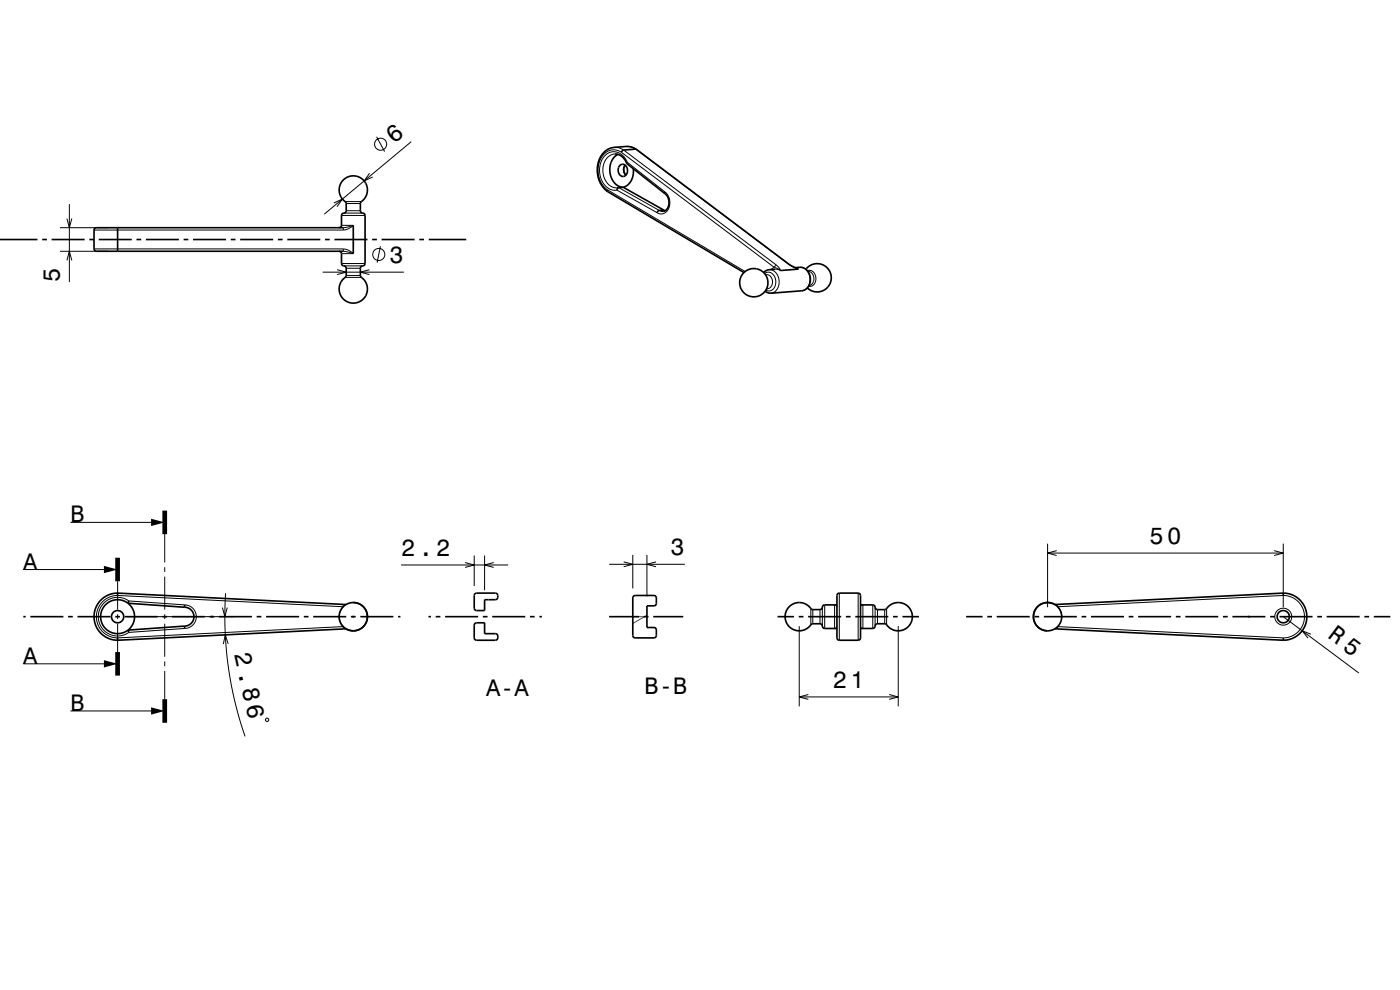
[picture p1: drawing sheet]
<svg xmlns="http://www.w3.org/2000/svg" width="297mm" height="210mm" viewBox="0 0 297 210" stroke-linecap="round" stroke-linejoin="round" font-family="sans-serif">
<defs><g id="words">
<g font-size="5.1">
<text x="83.6" y="30.5" transform="rotate(-40 83.6 30.5)">6</text>
<text x="49.7" y="138.8" transform="rotate(77 49.7 138.8)">2.86</text>
</g>
<g font-size="5">
<text x="12.7" y="59.8" transform="rotate(-90 12.7 59.8)">5</text>
<text x="82.6" y="55.7">3</text>
<text x="14.9" y="110.8">B</text>
<text x="85.1" y="117.8">2.2</text>
<text x="142.2" y="117.7">3</text>
<text x="243.9" y="115.3">50</text>
<text x="4.9" y="120.8">A</text>
<text x="281.4" y="135.2" transform="rotate(37 281.4 135.2)">R 5</text>
<text x="4.9" y="140.8">A</text>
<text x="103.1" y="147.7">A-A</text>
<text x="136.7" y="147.2">B-B</text>
<text x="176.7" y="145.8">21</text>
<text x="14.9" y="150.8">B</text>
</g>
</g></defs>
<path d="M134.2 130.8h3M137.2 130.5l-3 1.8" fill="none" stroke="#008000" stroke-width=".21"/>
<g fill="none" stroke="#000" stroke-width=".21">
<path d="M78.4 36.7l-1.1 1.7 1.8-.9M79.9 29l1.7 3.2M87.2 30.1l-18.4 15.3M128.3 33a2.81 2.81 0 0 1 4.7 1.2l.1 .2 7.9 6.3a2.78 2.78 0 0 1-.3 4.6l-.6 .1-.5-.2-8.7-4.9a3.7 3.7 0 0 1-3.7-4l.2-1.7zM130.3 31.3h.9l1.1 .5 32.4 24.5M130.4 32.7a3.5 3.5 0 0 0-2.3 4.8 2.96 2.96 0 0 0 2.8 2.3M131.2 39.8l8.8 4.9 .7 .2M132.6 35a1.54 1.54 0 0 0 .2 2.2M132.8 31.1h1l1.1 .5 32.4 24.5M12.7 53.3h10.2M12.7 48.3h10.2M14.2 55.2l.5-1.9 .5 1.9"/>
<path d="M14.2 46.4l.5 1.9 .5-1.9M14.7 43.3v16.5M19.9 52.8h52.9M19.9 48.8h52.9M68.4 57.7h17.3M70.8 43.1l1.8-.9-1.1 1.7M71.5 57.2l1.9 .5-1.9 .5M72.4 47.8h2.5l-2.1 .5v.5M72.4 45.7h5M72.4 53.8h2.5M72.4 55.9h5M72.8 52.8a3.6 3.6 0 0 1 2.1 1"/>
<path d="M72.8 52.8v.5l2.1 .5M72.9 45.2h4M72.9 56.4h4M73.2 58.8h3.5M73.2 42.8h3.5M73.4 58.4h3M73.4 43.2h3M73.4 44.7h3M73.4 56.9h3M74.9 47.8l-.2 .2a3.3 3.3 0 0 1-1.9 .8M78.4 57.2l-2 .5 2 .5M80.7 52.2l-.7 3.5"/>
<path d="M162.2 58a1.56 1.56 0 0 1 1.6 0 1.56 1.56 0 0 1 .8 1.5 1.62 1.62 0 0 1-.4 1.7 1.62 1.62 0 0 1-1.7 .3M162.6 58.3a1.55 1.55 0 0 1 1.3 1.4 1.55 1.55 0 0 1-1.1 1.5M163.2 57.2a2.6 2.6 0 0 1 1.8 3.9 1.81 1.81 0 0 1-1.4 1.1M164.2 56.7l.8 .3 .5 .4-1-.3M164.2 56.7l-.6 .5M164.2 56.7l-32.4-24.4a3.1 3.1 0 0 0-4.7 2.3 5.3 5.3 0 0 0 1.7 5.6l29.3 17.4M164.7 56.3l.6 .5 .3 .6M164.7 56.3l-.5 .4M167.3 56.1l2.1 1M167.3 56.1h.1M168.8 56.8l.6 .3M169 56.9l.4 .2"/>
<path d="M169.7 56.7a2.6 2.6 0 0 1 1.8 3.9 1.82 1.82 0 0 1-1.4 1.1M171.3 57.4a1.58 1.58 0 0 1 1.7 2.2 1.26 1.26 0 0 1-1.4 1.1M171.4 57.6a1.56 1.56 0 0 1 1.3 1.4 1.56 1.56 0 0 1-1.1 1.6M14.9 110.8h17.1M34.9 113.3v6M85.1 119.8h22.7M98.7 119.3l1.9 .5-1.9 .6M100.6 117.8v6.5M102.8 117.8v7.4M104.7 119.3l-1.9 .5 1.9 .6M129.2 119.7h16.1M132.3 119.2l1.9 .5-1.9 .5"/>
<path d="M134.2 117.7v7.1M137.2 117.7v8.8M139.2 119.2l-2 .5 2 .5M222.2 115.3v13.5M222.2 117.3h50M224.2 116.8l-2 .5 2 .5M270.3 116.8l1.9 .5-1.9 .5M272.2 115.3v13.5M4.9 120.8h17.1M22.1 127.9a4.1 4.1 0 0 1 5.2-.4l11.9 .8a2.5 2.5 0 0 1 2.4 2.5 2.5 2.5 0 0 1-2.4 2.5l-11.9 .9a4.1 4.1 0 0 1-5.5-.7 4.1 4.1 0 0 1 .3-5.6zM24.9 123.3v6M24.9 130.3v1"/>
<path d="M24.9 132.3v6M26.9 130.8h22.8M34.9 120.3v1M34.9 122.3v7M34.9 130.3v1M34.9 132.3v7M47.2 128.9l.5 1.9 .5-1.9M47.9 125.8l-.1 8 .6 7.7 1.4 7.4 2.2 7.3M48.4 136.6l-.6-1.9-.4 1.9M72.8 128.7a3 3 0 0 0 0 4.2M72.8 128.7l-47.9-2.4a4.5 4.5 0 0 0-4.5 4.5 4.5 4.5 0 0 0 4.5 4.5l47.9-2.4M72.8 132.9v.5"/>
<path d="M72.8 128.2v.5M169.6 132.8v17M172 129.1v3.4M172.4 129.3v3M174 129.3v3M174.5 128.8v4M175 128.3v5M177.6 128.7l-.5-.4v5l.5-.4M178.1 125.8v10M182.1 125.8v10M182.6 128.7l.5-.4v5l-.4-.1-.1-.3M185.2 128.3v5"/>
<path d="M185.7 128.8v4M186.2 129.3v3M187.7 129.3v3M188.1 129.1v3.4M190.6 132.8v17M224.3 128.2l.1 .5M224.4 128.7v.1a2.96 2.96 0 0 1 .8 2M224.4 128.7l47.8-2.4a4.5 4.5 0 0 1 4.5 4.5 4.5 4.5 0 0 1-4.5 4.5l-47.8-2.4-.1 .5M272.2 130.8l16.1 12M278.1 134.5l-1.9-.7 1.3 1.6M4.9 140.8h17.1M14.9 150.8h17.1"/>
<path d="M34.9 140.3v1M34.9 142.3v6M56.5 152.4l.2-.1 .3 .2-.1 .5-.6-.1zM169.6 147.8h21M171.5 147.3l-1.9 .5 1.9 .6M188.6 147.3l2 .5-2 .6"/>
<circle cx="80.7" cy="30.6" r="1.28"/>
<circle cx="80.4" cy="54" r="1.28"/>
<circle cx="272.2" cy="130.8" r="1.8"/>
</g>
<g fill="none" stroke="#000" stroke-width=".35">
<path d="M130.3 31.3a4.5 4.5 0 0 0-3.6 5.1 5.5 5.5 0 0 0 2.2 4.2M130.3 31.3l2.5-.2a3.3 3.3 0 0 1 2.2 .6M130.4 32.7a2.77 2.77 0 0 1 2.6 2M131.1 32.7a4 4 0 0 0 .6 7h.4M131.2 39.8l-.3 .5M131.2 39.8h-.3M131.5 35.1a1.02 1.02 0 0 1 1.2-.1 1.02 1.02 0 0 1 .4 1.1 1.02 1.02 0 0 1-.9 1.3 1.02 1.02 0 0 1-1.1-1.1l.1-.8zM132.2 39.7l-1 .1M132.2 39.7l8.6 4.9M132.6 35l-.2 .4a1.69 1.69 0 0 0 .4 1.7M133 34.7l8 6.4M133.1 34.4l-.1 .3"/>
<path d="M134.4 35.8a3.4 3.4 0 0 1-2.2 3.9M135 31.7l-2.7 .1-.5 .5M135 31.7h.1M135 31.7l32.5 24.4 1.5 .8M0 50.8h8M9 50.8h1M11 50.8h7M19 50.8h1M21 50.8h7M24.9 48.3v5M29 50.8h1M31 50.8h7"/>
<path d="M39 50.8h1M41 50.8h7M49 50.8h1M51 50.8h7M59 50.8h1M61 50.8h7M69 50.8h1M71 50.8h7M71.9 48.3l.5-.2v-.2v-2.3a.67 .67 0 0 1 .8-.5l.2-.4v-1.8a3 3 0 0 1-.8-4.5 3 3 0 0 1 4.7 0 3 3 0 0 1-.8 4.5v2l.7 .4 .2 .4v10.3a.66 .66 0 0 1-.7 .5l-.2 .4v1.8a3 3 0 0 1 .8 4.5 3 3 0 0 1-4.7 0 3 3 0 0 1 .8-4.5v-2l-.9-.6-.1-2.3-.2-.4-.3-.1M72.8 48.3h-52.4l-.4 .2-.1 .3v4l.3 .4 .2 .1h52.4M74.9 47.8v6M74.9 53.8h.1"/>
<path d="M79 50.8h1M81 50.8h7M89 50.8h1M91 50.8h7.9M128.8 40.2l.1 .4M128.9 40.6h.1M128.9 40.6l28.9 17.2M140.8 44.6l-1.1 .1-.3 .4M140.8 44.6l.3 .1M141 40.7v.4M141 41.1a2.36 2.36 0 0 1 0 3.7l-.3 .1M162.6 58.3h-.2"/>
<path d="M164.5 57.1a2.84 2.84 0 0 0-2.5 .7M168.7 56.8a2.55 2.55 0 0 1 3.1 1.7 2.55 2.55 0 0 1-1.7 3.2l-6.5 .5h-.5l-.8-.4M169.4 57.1l-3.9 .3M169.4 57.1h.1M171 57.1a3 3 0 0 1 4.3-.5 3 3 0 0 1 .3 4.3 3 3 0 0 1-4.3 .2M162.8 61.2l-.2 .1M4.9 130.8h.5M6.4 130.8h7M14.4 130.8h1M16.4 130.8h7M24.4 130.8h1M24.9 135.3v.5"/>
<path d="M24.9 125.8a5 5 0 0 0-5 5 5 5 0 0 0 5 5M24.9 125.8l48.5 2.4M24.9 125.8v.5M26.4 130.8h7M27.1 133.7l.2 .5M27.1 128a3.6 3.6 0 0 0-4.8 .4 3.6 3.6 0 0 0 0 4.8 3.6 3.6 0 0 0 4.8 .5M27.1 128a3.6 3.6 0 0 1 0 5.7M27.1 128l12 .8M27.3 127.5l-.2 .5M34.4 130.8h1M36.4 130.8h7M39.1 128.8a2 2 0 0 1 2 2 2 2 0 0 1-2 2"/>
<path d="M39.1 132.8l.1 .5M39.1 132.8l-12 .9M39.2 128.3l-.1 .5M44.4 130.8h1M46.4 130.8h7M54.4 130.8h1M56.4 130.8h7M64.4 130.8h1M66.4 130.8h7M74.4 130.8h1M74.9 133.8l-.8-.1-.7-.3-48.5 2.4M76.4 130.8h7"/>
<path d="M84.4 130.8h.5M90.9 130.8h.5M92.4 130.8h1M94.4 130.8h7M100.7 132.3l.4-.2h1.7v2.3h2.3a.73 .73 0 0 1 .5 .7 .73 .73 0 0 1-.5 .7l-4.3-.1-.2-.4zM100.7 126l.4-.2h4a.73 .73 0 0 1 .5 .7 .73 .73 0 0 1-.5 .7h-2.3v2.3h-1.7l-.3-.1-.2-.4zM102.4 130.8h1M104.4 130.8h7M112.4 130.8h1M114.4 130.8h.5M129.2 130.8h6.4M134.3 126.5l.4-.2h4l.5 .3v1.7l-.5 .2h-1.5v4.6h1.6l.4 .3v1.5l-.2 .4h-4.3l-.4-.3z"/>
<path d="M136.6 130.8h1M138.6 130.8h6.3M164.9 130.8h3.5M169.4 130.8h1M171.4 130.8h7M177.1 133.3h.5M177.1 128.3h-2.1l-.5 .2-.3 .8h-2a3 3 0 0 0-4.6-.8 3 3 0 0 0 0 4.6 3 3 0 0 0 4.6-.7l1.8-.1a.67 .67 0 0 1 .5 .7l.4 .3h2.2M177.6 128.3h-.5M177.6 126l.5-.2h4l.4 .3 .1 9.3-.3 .4h-4.2l-.5-.3zM179.4 130.8h1M181.4 130.8h7M182.6 128.3h2.6a.68 .68 0 0 1 .5 .7l.4 .3h1.8a3 3 0 0 1 4.6-.8 3 3 0 0 1 0 4.6 3 3 0 0 1-4.6-.7h-2l-.3 .7-.4 .2h-2.6"/>
<path d="M189.4 130.8h1M191.4 130.8h3.5M204.9 130.8h3.5M209.4 130.8h1M211.4 130.8h7M219.4 130.8h1M221.4 130.8h7M223.8 133.4l48.4 2.4M229.4 130.8h1M231.4 130.8h7M239.4 130.8h1M241.4 130.8h7"/>
<path d="M249.4 130.8h1M251.4 130.8h7M259.4 130.8h1M261.4 130.8h7M269.4 130.8h1M271.4 130.8h7M272.2 125.8a5 5 0 0 1 5 5 5 5 0 0 1-5 5M272.2 125.8l-48.4 2.4-.7-.3-.9-.1M272.2 125.8v.5M272.2 135.3v.5M279.4 130.8h1M281.4 130.8h7"/>
<path d="M289.4 130.8h1M291.4 130.8h3.5"/>
<circle cx="159.9" cy="60" r="3"/>
<circle cx="24.9" cy="130.8" r="1.3"/>
<circle cx="74.9" cy="130.8" r="3"/>
<circle cx="222.2" cy="130.8" r="3"/>
<circle cx="272.2" cy="130.8" r="1.3"/>
</g>
<g fill="#000">
<path d="M32 110l2.9 .8-2.9 .8z" fill-rule="evenodd"/>
<path d="M22 120l2.9 .8-2.9 .8z" fill-rule="evenodd"/>
<path d="M44.8 130.6h.3v.4h-.3z" fill-rule="evenodd"/>
<path d="M74.8 130.6h.3v.4h-.3z" fill-rule="evenodd"/>
<path d="M264.8 130.6h.3v.4h-.3z" fill-rule="evenodd"/>
<path d="M22 140l2.9 .8-2.9 .8z" fill-rule="evenodd"/>
<path d="M32 150l2.9 .8-2.9 .8z" fill-rule="evenodd"/>
</g>
<path d="M24.9 118.3v5M34.9 108.3v5M24.9 138.3v5M34.9 148.3v5" fill="none" stroke="#000" stroke-width="1" stroke-linecap="butt"/>
<use href="#words"/>
</svg>
